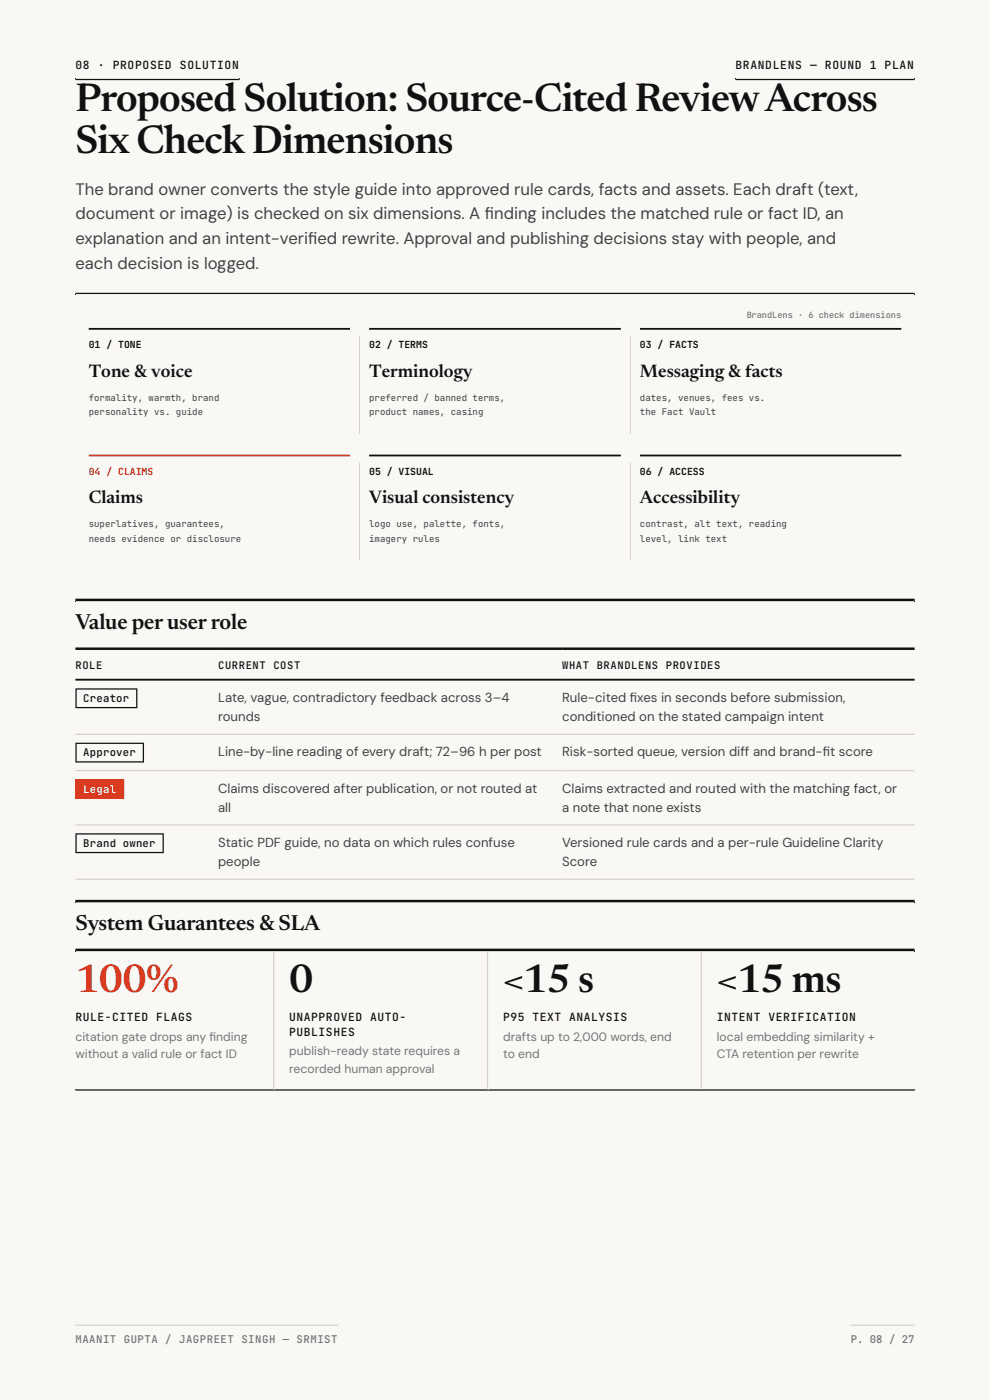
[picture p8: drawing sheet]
<svg xmlns="http://www.w3.org/2000/svg" width="210mm" height="297mm" viewBox="0 0 210 297" stroke-linecap="round" stroke-linejoin="round" font-family="sans-serif">
<defs><g id="words">
<g font-size="8.5" fill="#111">
<text x="16" y="23.5">Proposed Solution: Source-Cited Review Across</text>
<text x="16" y="32.5">Six Check Dimensions</text>
<text x="61.4" y="210.5">0</text>
<text x="106.7" y="210.5">&lt;15 s</text>
<text x="152.1" y="210.5">&lt;15 ms</text>
</g>
<text font-size="8.5" fill="#d9381e" x="16" y="210.5">100%</text>
<g font-size="4.6" fill="#111">
<text x="16" y="133.3">Value per user role</text>
<text x="16" y="197.2">System Guarantees &amp; SLA</text>
</g>
<g font-size="3.8" fill="#111">
<text x="18.8" y="79.9">Tone &amp; voice</text>
<text x="78.3" y="79.9">Terminology</text>
<text x="135.8" y="79.9">Messaging &amp; facts</text>
<text x="18.8" y="106.8">Claims</text>
<text x="78.3" y="106.8">Visual consistency</text>
<text x="135.8" y="106.8">Accessibility</text>
</g>
<g font-size="3.5" fill="#3f3f46">
<text x="16" y="41.3">The brand owner converts the style guide into approved rule cards, facts and assets. Each draft (text,</text>
<text x="16" y="46.6">document or image) is checked on six dimensions. A f</text>
<text x="102.8" y="46.6">inding includes the matched rule or fact ID, an</text>
<text x="16" y="51.9">explanation and an intent-verif</text>
<text x="65.4" y="51.9">ied rewrite. Approval and publishing decisions stay with people, and</text>
<text x="16" y="57.1">each decision is logged.</text>
</g>
<g font-size="2.8" fill="#3f3f46">
<text x="46.3" y="149">Late, vague, contradictory feedback across 3–4</text>
<text x="119.2" y="149">Rule-cited f</text>
<text x="133.6" y="149">ixes in seconds before submission,</text>
<text x="46.3" y="153">rounds</text>
<text x="119.2" y="153">conditioned on the stated campaign intent</text>
<text x="46.3" y="160.5">Line-by-line reading of every draft; 72–96 h per post</text>
<text x="119.2" y="160.5">Risk-sorted queue, version diff and brand-f</text>
<text x="174.5" y="160.5">it score</text>
<text x="46.3" y="168.2">Claims discovered after publication, or not routed at</text>
<text x="46.3" y="172.2">all</text>
<text x="119.2" y="168.2">Claims extracted and routed with the matching fact, or</text>
<text x="119.2" y="172.2">a note that none exists</text>
<text x="46.3" y="179.7">Static PDF guide, no data on which rules confuse</text>
<text x="119.2" y="179.7">Versioned rule cards and a per-rule Guideline Clarity</text>
<text x="46.3" y="183.7">people</text>
<text x="119.2" y="183.7">Score</text>
</g>
<g font-size="2.6" fill="#71717a">
<text x="16" y="220.7">citation gate drops any f</text>
<text x="44.4" y="220.7">inding</text>
<text x="106.7" y="220.7">drafts up to 2,000 words, end</text>
<text x="152.1" y="220.7">local embedding similarity +</text>
<text x="16" y="224.5">without a valid rule or fact ID</text>
<text x="61.4" y="223.9">publish-ready state requires a</text>
<text x="61.4" y="227.6">recorded human approval</text>
<text x="106.7" y="224.5">to end</text>
<text x="152.1" y="224.5">CTA retention per rewrite</text>
</g>
<g font-size="2.4" fill="#111">
<text x="16" y="14.6">08</text>
<text x="20.7" y="14.6">·</text>
<text x="23.9" y="14.6">PROPOSED</text>
<text x="38.2" y="14.6">SOLUTION</text>
<text x="156" y="14.6">BRANDLENS</text>
<text x="171.8" y="14.6">—</text>
<text x="175" y="14.6">ROUND</text>
<text x="184.5" y="14.6">1</text>
<text x="187.7" y="14.6">PLAN</text>
<text x="16" y="216.6">RULE-CITED FLAGS</text>
<text x="61.4" y="216.6">UNAPPROVED AUTO-</text>
<text x="61.4" y="219.7">PUBLISHES</text>
<text x="106.7" y="216.6">P95 TEXT ANALYSIS</text>
<text x="152.1" y="216.6">INTENT VERIFICATION</text>
</g>
<g font-size="2.3" fill="#111">
<text x="17.7" y="149">Creator</text>
<text x="17.7" y="160.5">Approver</text>
<text x="17.7" y="179.7">Brand owner</text>
</g>
<text font-size="2.3" fill="#fff" x="17.7" y="168.2">Legal</text>
<g font-size="2.3" fill="#71717a">
<text x="16" y="285">MAANIT GUPTA / JAGPREET SINGH — SRMIST</text>
<text x="180.5" y="285">P. 08 / 27</text>
</g>
<g font-size="2.2" fill="#111">
<text x="16" y="141.9">ROLE</text>
<text x="46.3" y="141.9">CURRENT</text>
<text x="58" y="141.9">COST</text>
<text x="119.2" y="141.9">WHAT</text>
<text x="126.6" y="141.9">BRANDLENS</text>
<text x="141.2" y="141.9">PROVIDES</text>
</g>
<g font-size="2.1" fill="#111">
<text x="18.8" y="73.8">01 / TONE</text>
<text x="78.3" y="73.8">02 / TERMS</text>
<text x="135.8" y="73.8">03 / FACTS</text>
<text x="78.3" y="100.7">05 / VISUAL</text>
<text x="135.8" y="100.7">06 / ACCESS</text>
</g>
<text font-size="2.1" fill="#d9381e" x="18.8" y="100.7">04 / CLAIMS</text>
<g font-size="1.9" fill="#3f3f46">
<text x="18.8" y="85">formality, warmth, brand</text>
<text x="18.8" y="88">personality vs. guide</text>
<text x="78.3" y="85">preferred / banned terms,</text>
<text x="78.3" y="88">product names, casing</text>
<text x="135.8" y="85">dates, venues, fees vs.</text>
<text x="135.8" y="88">the Fact Vault</text>
<text x="18.8" y="111.8">superlatives, guarantees,</text>
<text x="78.3" y="111.8">logo use, palette, fonts,</text>
<text x="135.8" y="111.8">contrast, alt text, reading</text>
<text x="18.8" y="114.9">needs evidence or disclosure</text>
<text x="78.3" y="114.9">imagery rules</text>
<text x="135.8" y="114.9">level, link text</text>
</g>
<text font-size="1.8" fill="#71717a" x="158.3" y="67.5">BrandLens · 6 check dimensions</text>
</g></defs>
<path d="M0 0h210v297h-210z" fill="#faf8f5"/>
<g fill="#111">
<path d="M16 62.4h178zM16 62.1h178v.3h-178z" fill-rule="evenodd"/>
<path d="M16 127.5l178 .1zM16 127h178v.6h-178z" fill-rule="evenodd"/>
</g>
<path d="M16 155.8h178M16 163.5h178M16 175h178M16 186.5h178" fill="none" stroke="#d6d3cd" stroke-width=".26"/>
<path d="M16 144.2h178" fill="none" stroke="#111" stroke-width=".4"/>
<path d="M16 137.6h178" fill="none" stroke="#111" stroke-width=".53"/>
<g fill="#111">
<path d="M16 191.4l178 .1zM16 190.9h178v.6h-178z" fill-rule="evenodd"/>
<path d="M16 231.1h178zM16 231.1h178v.3h-178z" fill-rule="evenodd"/>
<path d="M16 201.8h178zM16 201.2h178v.6h-178z" fill-rule="evenodd"/>
</g>
<g fill="#d6d3cd">
<path d="M58.2 201.8v29.3zM57.9 201.8h.3v29.3h-.3z" fill-rule="evenodd"/>
<path d="M103.5 201.8l.1 29.3zM103.3 201.8h.3v29.3h-.3z" fill-rule="evenodd"/>
<path d="M148.9 201.8l.1 29.3zM148.6 201.8h.4v29.3h-.4z" fill-rule="evenodd"/>
</g>
<g fill="#111">
<path d="M16.3 146.3h12.6v3.7h-12.6zM16 146h13.1v4.2h-13.1z" fill-rule="evenodd"/>
<path d="M16.3 157.8h14v3.7h-14zM16 157.6h14.5v4.2h-14.5z" fill-rule="evenodd"/>
</g>
<path d="M16 165.3h10.3v4.2h-10.3z" fill="#d9381e"/>
<path d="M16.3 165.5h9.8v3.7h-9.8zM16 165.3h10.3v4.2h-10.3z" fill-rule="evenodd" fill="#d9381e"/>
<path d="M16.3 177h18.2v3.7h-18.2zM16 176.8h18.7v4.2h-18.7z" fill-rule="evenodd" fill="#111"/>
<path d="M18.8 69.8h55.4zM78.3 69.8h53.4zM135.8 69.8h55.4zM78.3 96.6h53.4zM135.8 96.6h55.4z" fill="#000" stroke="#111" stroke-width=".38"/>
<path d="M76.3 71.3v20.8zM133.7 71.3v20.8zM76.3 98.2v20.7zM133.7 98.2v20.7z" fill="#000" stroke="#d6d3cd" stroke-width=".21"/>
<path d="M18.8 96.6h55.4z" fill="#000" stroke="#d9381e" stroke-width=".38"/>
<g fill="#111">
<path d="M16 16.7h34.8zM16 16.7h34.8v.3h-34.8z" fill-rule="evenodd"/>
<path d="M105 16.7v.3z" fill-rule="evenodd"/>
<path d="M156 16.7h38zM156 16.7h38v.3h-38z" fill-rule="evenodd"/>
</g>
<g fill="#d6d3cd">
<path d="M16 281.3h55.8zM16 281h55.8v.3h-55.8z" fill-rule="evenodd"/>
<path d="M105 281v.3z" fill-rule="evenodd"/>
<path d="M180.5 281.3h13.5zM180.5 281h13.5v.3h-13.5z" fill-rule="evenodd"/>
</g>
<use href="#words"/>
</svg>
